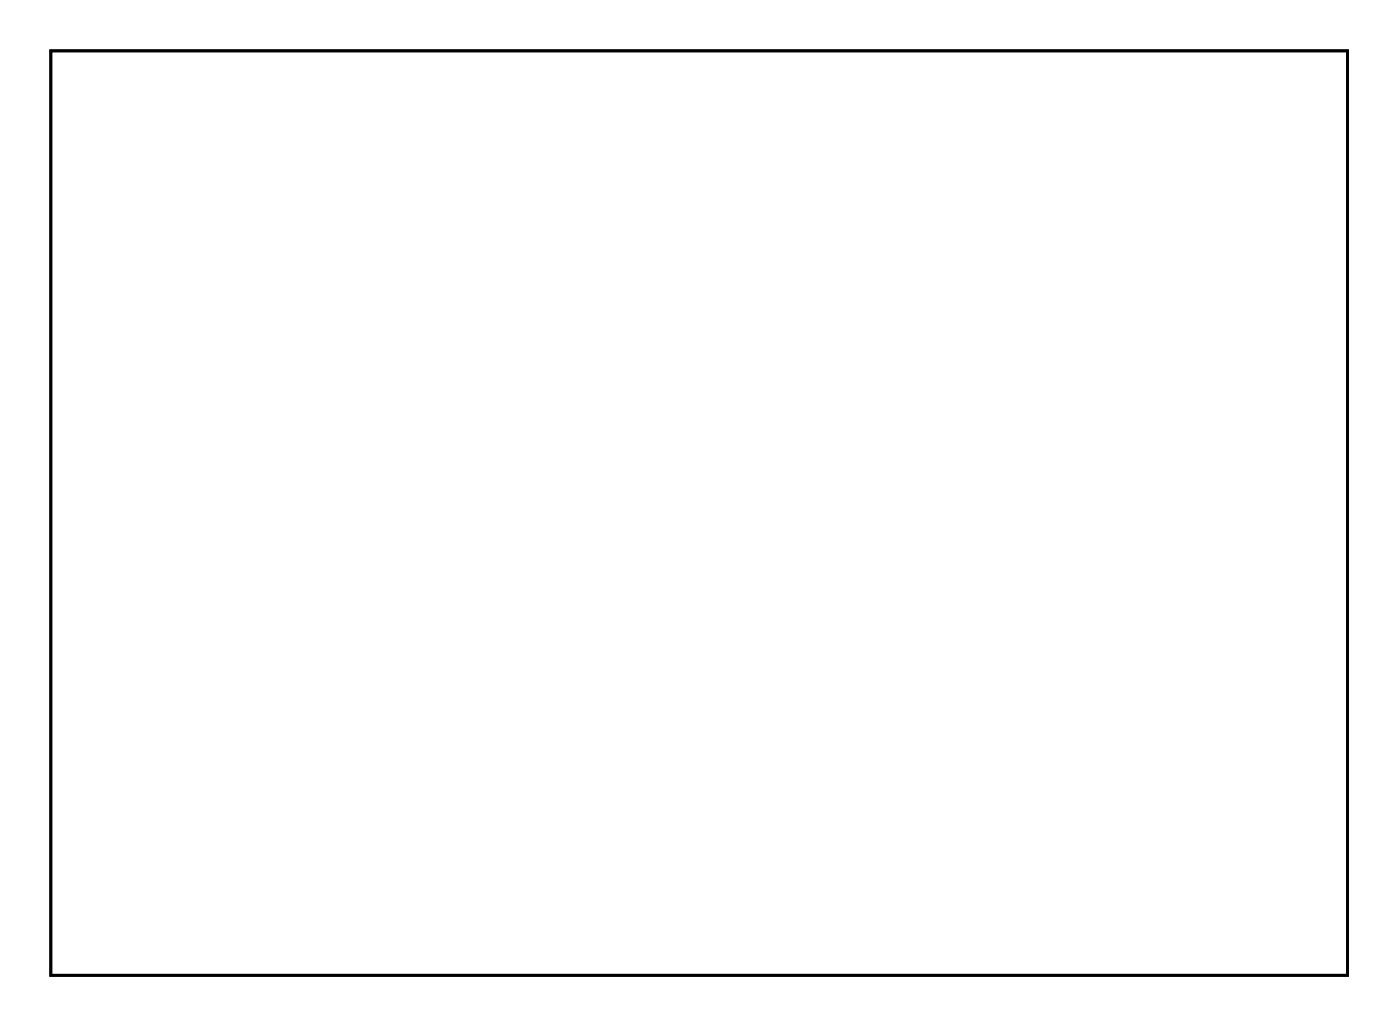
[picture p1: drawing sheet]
<svg xmlns="http://www.w3.org/2000/svg" width="100mm" height="73mm" viewBox="0 0 100 73" stroke-linecap="round" stroke-linejoin="round" font-family="sans-serif">
<path d="M3.6 3.6h92.8v66.2h-92.8z" fill="none" stroke="#000" stroke-width=".2"/>
<path d="M3.6 3.6h92.8v66.2h-92.8z" fill="none" stroke="#000" stroke-width=".07"/>
<circle cx="65.1" cy="54.1" r=".72" fill="#fff"/>
<circle cx="65.1" cy="54.1" r=".72" fill="none" stroke="#fff" stroke-width=".69" stroke-linecap="butt"/>
<path d="M63.5 53.3v1.5h3.3v-1.5zM64.4 54.1a.75 .75 0 0 1 1.5 0 .75 .75 0 0 1-1.5 0z" fill="#fff"/>
<g fill="none" stroke="#fff" stroke-width=".25">
<path d="M63.5 53.3h3.3v1.5h-3.3z"/>
<circle cx="65.1" cy="54.1" r=".72"/>
</g>
<circle cx="65.1" cy="51.5" r=".72" fill="#fff"/>
<circle cx="65.1" cy="51.5" r=".72" fill="none" stroke="#fff" stroke-width=".69" stroke-linecap="butt"/>
<path d="M63.5 50.8v1.4h3.3v-1.4zM64.4 51.5a.75 .75 0 0 1 1.5 0 .75 .75 0 0 1-1.5 0z" fill="#fff"/>
<g fill="none" stroke="#fff" stroke-width=".25">
<path d="M63.5 50.8h3.3v1.4h-3.3z"/>
<circle cx="65.1" cy="51.5" r=".72"/>
</g>
<circle cx="65.1" cy="49" r=".72" fill="#fff"/>
<circle cx="65.1" cy="49" r=".72" fill="none" stroke="#fff" stroke-width=".69" stroke-linecap="butt"/>
<path d="M63.5 48.2v1.5h3.3v-1.5zM64.4 49a.75 .75 0 0 1 1.5 0 .75 .75 0 0 1-1.5 0z" fill="#fff"/>
<g fill="none" stroke="#fff" stroke-width=".25">
<path d="M63.5 48.2h3.3v1.5h-3.3z"/>
<circle cx="65.1" cy="49" r=".72"/>
</g>
<circle cx="65.1" cy="46.4" r=".72" fill="#fff"/>
<circle cx="65.1" cy="46.4" r=".72" fill="none" stroke="#fff" stroke-width=".69" stroke-linecap="butt"/>
<path d="M63.5 45.7v1.5h3.3v-1.5zM64.4 46.4a.75 .75 0 0 1 1.5 0 .75 .75 0 0 1-1.5 0z" fill="#fff"/>
<g fill="none" stroke="#fff" stroke-width=".25">
<path d="M63.5 45.7h3.3v1.5h-3.3z"/>
<circle cx="65.1" cy="46.4" r=".72"/>
</g>
<circle cx="65.1" cy="43.9" r=".72" fill="#fff"/>
<circle cx="65.1" cy="43.9" r=".72" fill="none" stroke="#fff" stroke-width=".69" stroke-linecap="butt"/>
<path d="M63.5 43.2v1.4h3.3v-1.4zM64.4 43.9a.75 .75 0 0 1 1.5 0 .75 .75 0 0 1-1.5 0z" fill="#fff"/>
<g fill="none" stroke="#fff" stroke-width=".25">
<path d="M63.5 43.2h3.3v1.4h-3.3z"/>
<circle cx="65.1" cy="43.9" r=".72"/>
</g>
<circle cx="65.1" cy="41.4" r=".72" fill="#fff"/>
<circle cx="65.1" cy="41.4" r=".72" fill="none" stroke="#fff" stroke-width=".69" stroke-linecap="butt"/>
<path d="M63.5 40.6v1.5h3.3v-1.5zM64.4 41.4a.75 .75 0 0 1 1.5 0 .75 .75 0 0 1-1.5 0z" fill="#fff"/>
<g fill="none" stroke="#fff" stroke-width=".25">
<path d="M63.5 40.6h3.3v1.5h-3.3z"/>
<circle cx="65.1" cy="41.4" r=".72"/>
</g>
<circle cx="65.1" cy="38.8" r=".72" fill="#fff"/>
<circle cx="65.1" cy="38.8" r=".72" fill="none" stroke="#fff" stroke-width=".69" stroke-linecap="butt"/>
<path d="M63.5 38.1v1.4h3.3v-1.4zM64.4 38.8a.75 .75 0 0 1 1.5 0 .75 .75 0 0 1-1.5 0z" fill="#fff"/>
<g fill="none" stroke="#fff" stroke-width=".25">
<path d="M63.5 38.1h3.3v1.4h-3.3z"/>
<circle cx="65.1" cy="38.8" r=".72"/>
</g>
<circle cx="65.1" cy="36.3" r=".72" fill="#fff"/>
<circle cx="65.1" cy="36.3" r=".72" fill="none" stroke="#fff" stroke-width=".69" stroke-linecap="butt"/>
<path d="M63.5 35.5v1.5h3.3v-1.5zM64.4 36.3a.75 .75 0 0 1 1.5 0 .75 .75 0 0 1-1.5 0z" fill="#fff"/>
<g fill="none" stroke="#fff" stroke-width=".25">
<path d="M63.5 35.5h3.3v1.5h-3.3z"/>
<circle cx="65.1" cy="36.3" r=".72"/>
</g>
<circle cx="49.9" cy="36.3" r=".72" fill="#fff"/>
<circle cx="49.9" cy="36.3" r=".72" fill="none" stroke="#fff" stroke-width=".69" stroke-linecap="butt"/>
<path d="M48.2 35.5v1.5h3.4v-1.5zM49.2 36.3a.72 .72 0 0 1 1.4 0 .72 .72 0 0 1-1.4 0z" fill="#fff"/>
<g fill="none" stroke="#fff" stroke-width=".25">
<path d="M48.2 35.5h3.4v1.5h-3.4z"/>
<circle cx="49.9" cy="36.3" r=".72"/>
</g>
<circle cx="49.9" cy="38.8" r=".72" fill="#fff"/>
<circle cx="49.9" cy="38.8" r=".72" fill="none" stroke="#fff" stroke-width=".69" stroke-linecap="butt"/>
<path d="M48.2 38.1v1.4h3.4v-1.4zM49.2 38.8a.72 .72 0 0 1 1.4 0 .72 .72 0 0 1-1.4 0z" fill="#fff"/>
<g fill="none" stroke="#fff" stroke-width=".25">
<path d="M48.2 38.1h3.4v1.4h-3.4z"/>
<circle cx="49.9" cy="38.8" r=".72"/>
</g>
<circle cx="49.9" cy="41.4" r=".72" fill="#fff"/>
<circle cx="49.9" cy="41.4" r=".72" fill="none" stroke="#fff" stroke-width=".69" stroke-linecap="butt"/>
<path d="M48.2 40.6v1.5h3.4v-1.5zM49.2 41.4a.72 .72 0 0 1 1.4 0 .72 .72 0 0 1-1.4 0z" fill="#fff"/>
<g fill="none" stroke="#fff" stroke-width=".25">
<path d="M48.2 40.6h3.4v1.5h-3.4z"/>
<circle cx="49.9" cy="41.4" r=".72"/>
</g>
<circle cx="49.9" cy="43.9" r=".72" fill="#fff"/>
<circle cx="49.9" cy="43.9" r=".72" fill="none" stroke="#fff" stroke-width=".69" stroke-linecap="butt"/>
<path d="M48.2 43.2v1.4h3.4v-1.4zM49.2 43.9a.72 .72 0 0 1 1.4 0 .72 .72 0 0 1-1.4 0z" fill="#fff"/>
<g fill="none" stroke="#fff" stroke-width=".25">
<path d="M48.2 43.2h3.4v1.4h-3.4z"/>
<circle cx="49.9" cy="43.9" r=".72"/>
</g>
<circle cx="49.9" cy="46.4" r=".72" fill="#fff"/>
<circle cx="49.9" cy="46.4" r=".72" fill="none" stroke="#fff" stroke-width=".69" stroke-linecap="butt"/>
<path d="M48.2 45.7v1.5h3.4v-1.5zM49.2 46.4a.72 .72 0 0 1 1.4 0 .72 .72 0 0 1-1.4 0z" fill="#fff"/>
<g fill="none" stroke="#fff" stroke-width=".25">
<path d="M48.2 45.7h3.4v1.5h-3.4z"/>
<circle cx="49.9" cy="46.4" r=".72"/>
</g>
<circle cx="49.9" cy="49" r=".72" fill="#fff"/>
<circle cx="49.9" cy="49" r=".72" fill="none" stroke="#fff" stroke-width=".69" stroke-linecap="butt"/>
<path d="M48.2 48.2v1.5h3.4v-1.5zM49.2 49a.72 .72 0 0 1 1.4 0 .72 .72 0 0 1-1.4 0z" fill="#fff"/>
<g fill="none" stroke="#fff" stroke-width=".25">
<path d="M48.2 48.2h3.4v1.5h-3.4z"/>
<circle cx="49.9" cy="49" r=".72"/>
</g>
<circle cx="49.9" cy="51.5" r=".72" fill="#fff"/>
<circle cx="49.9" cy="51.5" r=".72" fill="none" stroke="#fff" stroke-width=".69" stroke-linecap="butt"/>
<path d="M48.2 50.8v1.4h3.4v-1.4zM49.2 51.5a.72 .72 0 0 1 1.4 0 .72 .72 0 0 1-1.4 0z" fill="#fff"/>
<g fill="none" stroke="#fff" stroke-width=".25">
<path d="M48.2 50.8h3.4v1.4h-3.4z"/>
<circle cx="49.9" cy="51.5" r=".72"/>
</g>
<circle cx="49.9" cy="54.1" r=".72" fill="#fff"/>
<circle cx="49.9" cy="54.1" r=".72" fill="none" stroke="#fff" stroke-width=".69" stroke-linecap="butt"/>
<path d="M48.2 53.3v1.5h3.4v-1.5zM49.2 54.1a.72 .72 0 0 1 1.4 0 .72 .72 0 0 1-1.4 0z" fill="#fff"/>
<g fill="none" stroke="#fff" stroke-width=".25">
<path d="M48.2 53.3h3.4v1.5h-3.4z"/>
<circle cx="49.9" cy="54.1" r=".72"/>
</g>
<circle cx="29.6" cy="51.4" r=".56" fill="#fff"/>
<circle cx="29.6" cy="51.4" r=".56" fill="none" stroke="#fff" stroke-width=".66" stroke-linecap="butt"/>
<path d="M29 48.3h1.1v1.1h-1.1z" fill="#fff"/>
<path d="M29 48.3h1.1v1.1h-1.1z" fill="none" stroke="#fff" stroke-width=".66" stroke-linecap="butt"/>
<circle cx="29.6" cy="48.8" r=".56" fill="#fff"/>
<circle cx="29.6" cy="48.8" r=".56" fill="none" stroke="#fff" stroke-width=".66" stroke-linecap="butt"/>
<circle cx="29.6" cy="46.3" r=".56" fill="#fff"/>
<circle cx="29.6" cy="46.3" r=".56" fill="none" stroke="#fff" stroke-width=".66" stroke-linecap="butt"/>
<circle cx="29.6" cy="43.8" r=".56" fill="#fff"/>
<circle cx="29.6" cy="43.8" r=".56" fill="none" stroke="#fff" stroke-width=".66" stroke-linecap="butt"/>
<circle cx="29.6" cy="41.3" r=".56" fill="#fff"/>
<circle cx="29.6" cy="41.3" r=".56" fill="none" stroke="#fff" stroke-width=".66" stroke-linecap="butt"/>
<path d="M29 38.2h1.1v1.1h-1.1z" fill="#fff"/>
<path d="M29 38.2h1.1v1.1h-1.1z" fill="none" stroke="#fff" stroke-width=".66" stroke-linecap="butt"/>
<circle cx="29.6" cy="38.7" r=".56" fill="#fff"/>
<circle cx="29.6" cy="38.7" r=".56" fill="none" stroke="#fff" stroke-width=".66" stroke-linecap="butt"/>
<circle cx="29.6" cy="36.2" r=".56" fill="#fff"/>
<circle cx="29.6" cy="36.2" r=".56" fill="none" stroke="#fff" stroke-width=".66" stroke-linecap="butt"/>
<circle cx="29.6" cy="33.7" r=".56" fill="#fff"/>
<circle cx="29.6" cy="33.7" r=".56" fill="none" stroke="#fff" stroke-width=".66" stroke-linecap="butt"/>
<circle cx="29.6" cy="31.1" r=".56" fill="#fff"/>
<circle cx="29.6" cy="31.1" r=".56" fill="none" stroke="#fff" stroke-width=".66" stroke-linecap="butt"/>
<circle cx="29.6" cy="28.6" r=".56" fill="#fff"/>
<circle cx="29.6" cy="28.6" r=".56" fill="none" stroke="#fff" stroke-width=".66" stroke-linecap="butt"/>
<circle cx="29.6" cy="26.1" r=".56" fill="#fff"/>
<circle cx="29.6" cy="26.1" r=".56" fill="none" stroke="#fff" stroke-width=".66" stroke-linecap="butt"/>
<circle cx="29.6" cy="23.6" r=".56" fill="#fff"/>
<circle cx="29.6" cy="23.6" r=".56" fill="none" stroke="#fff" stroke-width=".66" stroke-linecap="butt"/>
<circle cx="29.6" cy="21" r=".56" fill="#fff"/>
<circle cx="29.6" cy="21" r=".56" fill="none" stroke="#fff" stroke-width=".66" stroke-linecap="butt"/>
<circle cx="29.6" cy="18.5" r=".56" fill="#fff"/>
<circle cx="29.6" cy="18.5" r=".56" fill="none" stroke="#fff" stroke-width=".66" stroke-linecap="butt"/>
<circle cx="29.6" cy="16" r=".56" fill="#fff"/>
<circle cx="29.6" cy="16" r=".56" fill="none" stroke="#fff" stroke-width=".66" stroke-linecap="butt"/>
<circle cx="6.9" cy="16" r=".56" fill="#fff"/>
<circle cx="6.9" cy="16" r=".56" fill="none" stroke="#fff" stroke-width=".66" stroke-linecap="butt"/>
<circle cx="6.9" cy="18.5" r=".56" fill="#fff"/>
<circle cx="6.9" cy="18.5" r=".56" fill="none" stroke="#fff" stroke-width=".66" stroke-linecap="butt"/>
<circle cx="6.9" cy="21" r=".56" fill="#fff"/>
<circle cx="6.9" cy="21" r=".56" fill="none" stroke="#fff" stroke-width=".66" stroke-linecap="butt"/>
<circle cx="6.9" cy="23.6" r=".56" fill="#fff"/>
<circle cx="6.9" cy="23.6" r=".56" fill="none" stroke="#fff" stroke-width=".66" stroke-linecap="butt"/>
<circle cx="6.9" cy="26.1" r=".56" fill="#fff"/>
<circle cx="6.9" cy="26.1" r=".56" fill="none" stroke="#fff" stroke-width=".66" stroke-linecap="butt"/>
<circle cx="6.9" cy="28.6" r=".56" fill="#fff"/>
<circle cx="6.9" cy="28.6" r=".56" fill="none" stroke="#fff" stroke-width=".66" stroke-linecap="butt"/>
<path d="M6.3 30.6h1.1v1.1h-1.1z" fill="#fff"/>
<path d="M6.3 30.6h1.1v1.1h-1.1z" fill="none" stroke="#fff" stroke-width=".66" stroke-linecap="butt"/>
<circle cx="6.9" cy="31.1" r=".56" fill="#fff"/>
<circle cx="6.9" cy="31.1" r=".56" fill="none" stroke="#fff" stroke-width=".66" stroke-linecap="butt"/>
<circle cx="6.9" cy="33.7" r=".56" fill="#fff"/>
<circle cx="6.9" cy="33.7" r=".56" fill="none" stroke="#fff" stroke-width=".66" stroke-linecap="butt"/>
<circle cx="6.9" cy="36.2" r=".56" fill="#fff"/>
<circle cx="6.9" cy="36.2" r=".56" fill="none" stroke="#fff" stroke-width=".66" stroke-linecap="butt"/>
<circle cx="6.9" cy="38.7" r=".56" fill="#fff"/>
<circle cx="6.9" cy="38.7" r=".56" fill="none" stroke="#fff" stroke-width=".66" stroke-linecap="butt"/>
<circle cx="6.9" cy="41.3" r=".56" fill="#fff"/>
<circle cx="6.9" cy="41.3" r=".56" fill="none" stroke="#fff" stroke-width=".66" stroke-linecap="butt"/>
<circle cx="6.9" cy="43.8" r=".56" fill="#fff"/>
<circle cx="6.9" cy="43.8" r=".56" fill="none" stroke="#fff" stroke-width=".66" stroke-linecap="butt"/>
<circle cx="6.9" cy="46.3" r=".56" fill="#fff"/>
<circle cx="6.9" cy="46.3" r=".56" fill="none" stroke="#fff" stroke-width=".66" stroke-linecap="butt"/>
<path d="M6.3 48.3h1.1v1.1h-1.1z" fill="#fff"/>
<path d="M6.3 48.3h1.1v1.1h-1.1z" fill="none" stroke="#fff" stroke-width=".66" stroke-linecap="butt"/>
<circle cx="6.9" cy="48.8" r=".56" fill="#fff"/>
<circle cx="6.9" cy="48.8" r=".56" fill="none" stroke="#fff" stroke-width=".66" stroke-linecap="butt"/>
<circle cx="6.9" cy="51.4" r=".56" fill="#fff"/>
<circle cx="6.9" cy="51.4" r=".56" fill="none" stroke="#fff" stroke-width=".66" stroke-linecap="butt"/>
<path d="M42.3 23.4h1.4v1.4h-1.4z" fill="#fff"/>
<path d="M42.3 23.4h1.4v1.4h-1.4z" fill="none" stroke="#fff" stroke-width=".76" stroke-linecap="butt"/>
<circle cx="43" cy="24.1" r=".7" fill="#fff"/>
<circle cx="43" cy="24.1" r=".7" fill="none" stroke="#fff" stroke-width=".76" stroke-linecap="butt"/>
<circle cx="35.4" cy="24.1" r=".7" fill="#fff"/>
<circle cx="35.4" cy="24.1" r=".7" fill="none" stroke="#fff" stroke-width=".76" stroke-linecap="butt"/>
<circle cx="43" cy="26.7" r=".7" fill="#fff"/>
<circle cx="43" cy="26.7" r=".7" fill="none" stroke="#fff" stroke-width=".76" stroke-linecap="butt"/>
<circle cx="35.4" cy="26.7" r=".7" fill="#fff"/>
<circle cx="35.4" cy="26.7" r=".7" fill="none" stroke="#fff" stroke-width=".76" stroke-linecap="butt"/>
<circle cx="43" cy="29.2" r=".7" fill="#fff"/>
<circle cx="43" cy="29.2" r=".7" fill="none" stroke="#fff" stroke-width=".76" stroke-linecap="butt"/>
<circle cx="35.4" cy="29.2" r=".7" fill="#fff"/>
<circle cx="35.4" cy="29.2" r=".7" fill="none" stroke="#fff" stroke-width=".76" stroke-linecap="butt"/>
<circle cx="43" cy="31.7" r=".7" fill="#fff"/>
<circle cx="43" cy="31.7" r=".7" fill="none" stroke="#fff" stroke-width=".76" stroke-linecap="butt"/>
<circle cx="35.4" cy="31.7" r=".7" fill="#fff"/>
<circle cx="35.4" cy="31.7" r=".7" fill="none" stroke="#fff" stroke-width=".76" stroke-linecap="butt"/>
<circle cx="43" cy="34.3" r=".7" fill="#fff"/>
<circle cx="43" cy="34.3" r=".7" fill="none" stroke="#fff" stroke-width=".76" stroke-linecap="butt"/>
<circle cx="35.4" cy="34.3" r=".7" fill="#fff"/>
<circle cx="35.4" cy="34.3" r=".7" fill="none" stroke="#fff" stroke-width=".76" stroke-linecap="butt"/>
<circle cx="43" cy="36.8" r=".7" fill="#fff"/>
<circle cx="43" cy="36.8" r=".7" fill="none" stroke="#fff" stroke-width=".76" stroke-linecap="butt"/>
<circle cx="35.4" cy="36.8" r=".7" fill="#fff"/>
<circle cx="35.4" cy="36.8" r=".7" fill="none" stroke="#fff" stroke-width=".76" stroke-linecap="butt"/>
<circle cx="43" cy="39.4" r=".7" fill="#fff"/>
<circle cx="43" cy="39.4" r=".7" fill="none" stroke="#fff" stroke-width=".76" stroke-linecap="butt"/>
<circle cx="35.4" cy="39.4" r=".7" fill="#fff"/>
<circle cx="35.4" cy="39.4" r=".7" fill="none" stroke="#fff" stroke-width=".76" stroke-linecap="butt"/>
<circle cx="43" cy="41.9" r=".7" fill="#fff"/>
<circle cx="43" cy="41.9" r=".7" fill="none" stroke="#fff" stroke-width=".76" stroke-linecap="butt"/>
<circle cx="35.4" cy="41.9" r=".7" fill="#fff"/>
<circle cx="35.4" cy="41.9" r=".7" fill="none" stroke="#fff" stroke-width=".76" stroke-linecap="butt"/>
<circle cx="65.1" cy="28.7" r=".72" fill="#fff"/>
<circle cx="65.1" cy="28.7" r=".72" fill="none" stroke="#fff" stroke-width=".69" stroke-linecap="butt"/>
<path d="M63.5 27.9v1.5h3.3v-1.5zM64.4 28.7a.75 .75 0 0 1 1.5 0 .75 .75 0 0 1-1.5 0z" fill="#fff"/>
<g fill="none" stroke="#fff" stroke-width=".25">
<path d="M63.5 27.9h3.3v1.5h-3.3z"/>
<circle cx="65.1" cy="28.7" r=".72"/>
</g>
<circle cx="65.1" cy="26.1" r=".72" fill="#fff"/>
<circle cx="65.1" cy="26.1" r=".72" fill="none" stroke="#fff" stroke-width=".69" stroke-linecap="butt"/>
<path d="M63.5 25.4v1.4h3.3v-1.4zM64.4 26.1a.75 .75 0 0 1 1.5 0 .75 .75 0 0 1-1.5 0z" fill="#fff"/>
<g fill="none" stroke="#fff" stroke-width=".25">
<path d="M63.5 25.4h3.3v1.4h-3.3z"/>
<circle cx="65.1" cy="26.1" r=".72"/>
</g>
<circle cx="65.1" cy="23.6" r=".72" fill="#fff"/>
<circle cx="65.1" cy="23.6" r=".72" fill="none" stroke="#fff" stroke-width=".69" stroke-linecap="butt"/>
<path d="M63.5 22.8v1.5h3.3v-1.5zM64.4 23.6a.75 .75 0 0 1 1.5 0 .75 .75 0 0 1-1.5 0z" fill="#fff"/>
<g fill="none" stroke="#fff" stroke-width=".25">
<path d="M63.5 22.8h3.3v1.5h-3.3z"/>
<circle cx="65.1" cy="23.6" r=".72"/>
</g>
<circle cx="65.1" cy="21" r=".72" fill="#fff"/>
<circle cx="65.1" cy="21" r=".72" fill="none" stroke="#fff" stroke-width=".69" stroke-linecap="butt"/>
<path d="M63.5 20.3v1.5h3.3v-1.5zM64.4 21a.75 .75 0 0 1 1.5 0 .75 .75 0 0 1-1.5 0z" fill="#fff"/>
<g fill="none" stroke="#fff" stroke-width=".25">
<path d="M63.5 20.3h3.3v1.5h-3.3z"/>
<circle cx="65.1" cy="21" r=".72"/>
</g>
<circle cx="65.1" cy="18.5" r=".72" fill="#fff"/>
<circle cx="65.1" cy="18.5" r=".72" fill="none" stroke="#fff" stroke-width=".69" stroke-linecap="butt"/>
<path d="M63.5 17.8v1.4h3.3v-1.4zM64.4 18.5a.75 .75 0 0 1 1.5 0 .75 .75 0 0 1-1.5 0z" fill="#fff"/>
<g fill="none" stroke="#fff" stroke-width=".25">
<path d="M63.5 17.8h3.3v1.4h-3.3z"/>
<circle cx="65.1" cy="18.5" r=".72"/>
</g>
<circle cx="65.1" cy="16" r=".72" fill="#fff"/>
<circle cx="65.1" cy="16" r=".72" fill="none" stroke="#fff" stroke-width=".69" stroke-linecap="butt"/>
<path d="M63.5 15.2v1.5h3.3v-1.5zM64.4 16a.75 .75 0 0 1 1.5 0 .75 .75 0 0 1-1.5 0z" fill="#fff"/>
<g fill="none" stroke="#fff" stroke-width=".25">
<path d="M63.5 15.2h3.3v1.5h-3.3z"/>
<circle cx="65.1" cy="16" r=".72"/>
</g>
<circle cx="65.1" cy="13.4" r=".72" fill="#fff"/>
<circle cx="65.1" cy="13.4" r=".72" fill="none" stroke="#fff" stroke-width=".69" stroke-linecap="butt"/>
<path d="M63.5 12.7v1.4h3.3v-1.4zM64.4 13.4a.75 .75 0 0 1 1.5 0 .75 .75 0 0 1-1.5 0z" fill="#fff"/>
<g fill="none" stroke="#fff" stroke-width=".25">
<path d="M63.5 12.7h3.3v1.4h-3.3z"/>
<circle cx="65.1" cy="13.4" r=".72"/>
</g>
<circle cx="65.1" cy="10.9" r=".72" fill="#fff"/>
<circle cx="65.1" cy="10.9" r=".72" fill="none" stroke="#fff" stroke-width=".69" stroke-linecap="butt"/>
<path d="M63.5 10.1v1.5h3.3v-1.5zM64.4 10.9a.75 .75 0 0 1 1.5 0 .75 .75 0 0 1-1.5 0z" fill="#fff"/>
<g fill="none" stroke="#fff" stroke-width=".25">
<path d="M63.5 10.1h3.3v1.5h-3.3z"/>
<circle cx="65.1" cy="10.9" r=".72"/>
</g>
<circle cx="49.9" cy="10.9" r=".72" fill="#fff"/>
<circle cx="49.9" cy="10.9" r=".72" fill="none" stroke="#fff" stroke-width=".69" stroke-linecap="butt"/>
<path d="M48.2 10.1v1.5h3.4v-1.5zM49.2 10.9a.72 .72 0 0 1 1.4 0 .72 .72 0 0 1-1.4 0z" fill="#fff"/>
<g fill="none" stroke="#fff" stroke-width=".25">
<path d="M48.2 10.1h3.4v1.5h-3.4z"/>
<circle cx="49.9" cy="10.9" r=".72"/>
</g>
<circle cx="49.9" cy="13.4" r=".72" fill="#fff"/>
<circle cx="49.9" cy="13.4" r=".72" fill="none" stroke="#fff" stroke-width=".69" stroke-linecap="butt"/>
<path d="M48.2 12.7v1.4h3.4v-1.4zM49.2 13.4a.72 .72 0 0 1 1.4 0 .72 .72 0 0 1-1.4 0z" fill="#fff"/>
<g fill="none" stroke="#fff" stroke-width=".25">
<path d="M48.2 12.7h3.4v1.4h-3.4z"/>
<circle cx="49.9" cy="13.4" r=".72"/>
</g>
<circle cx="49.9" cy="16" r=".72" fill="#fff"/>
<circle cx="49.9" cy="16" r=".72" fill="none" stroke="#fff" stroke-width=".69" stroke-linecap="butt"/>
<path d="M48.2 15.2v1.5h3.4v-1.5zM49.2 16a.72 .72 0 0 1 1.4 0 .72 .72 0 0 1-1.4 0z" fill="#fff"/>
<g fill="none" stroke="#fff" stroke-width=".25">
<path d="M48.2 15.2h3.4v1.5h-3.4z"/>
<circle cx="49.9" cy="16" r=".72"/>
</g>
<circle cx="49.9" cy="18.5" r=".72" fill="#fff"/>
<circle cx="49.9" cy="18.5" r=".72" fill="none" stroke="#fff" stroke-width=".69" stroke-linecap="butt"/>
<path d="M48.2 17.8v1.4h3.4v-1.4zM49.2 18.5a.72 .72 0 0 1 1.4 0 .72 .72 0 0 1-1.4 0z" fill="#fff"/>
<g fill="none" stroke="#fff" stroke-width=".25">
<path d="M48.2 17.8h3.4v1.4h-3.4z"/>
<circle cx="49.9" cy="18.5" r=".72"/>
</g>
<circle cx="49.9" cy="21" r=".72" fill="#fff"/>
<circle cx="49.9" cy="21" r=".72" fill="none" stroke="#fff" stroke-width=".69" stroke-linecap="butt"/>
<path d="M48.2 20.3v1.5h3.4v-1.5zM49.2 21a.72 .72 0 0 1 1.4 0 .72 .72 0 0 1-1.4 0z" fill="#fff"/>
<g fill="none" stroke="#fff" stroke-width=".25">
<path d="M48.2 20.3h3.4v1.5h-3.4z"/>
<circle cx="49.9" cy="21" r=".72"/>
</g>
<circle cx="49.9" cy="23.6" r=".72" fill="#fff"/>
<circle cx="49.9" cy="23.6" r=".72" fill="none" stroke="#fff" stroke-width=".69" stroke-linecap="butt"/>
<path d="M48.2 22.8v1.5h3.4v-1.5zM49.2 23.6a.72 .72 0 0 1 1.4 0 .72 .72 0 0 1-1.4 0z" fill="#fff"/>
<g fill="none" stroke="#fff" stroke-width=".25">
<path d="M48.2 22.8h3.4v1.5h-3.4z"/>
<circle cx="49.9" cy="23.6" r=".72"/>
</g>
<circle cx="49.9" cy="26.1" r=".72" fill="#fff"/>
<circle cx="49.9" cy="26.1" r=".72" fill="none" stroke="#fff" stroke-width=".69" stroke-linecap="butt"/>
<path d="M48.2 25.4v1.4h3.4v-1.4zM49.2 26.1a.72 .72 0 0 1 1.4 0 .72 .72 0 0 1-1.4 0z" fill="#fff"/>
<g fill="none" stroke="#fff" stroke-width=".25">
<path d="M48.2 25.4h3.4v1.4h-3.4z"/>
<circle cx="49.9" cy="26.1" r=".72"/>
</g>
<circle cx="49.9" cy="28.7" r=".72" fill="#fff"/>
<circle cx="49.9" cy="28.7" r=".72" fill="none" stroke="#fff" stroke-width=".69" stroke-linecap="butt"/>
<path d="M48.2 27.9v1.5h3.4v-1.5zM49.2 28.7a.72 .72 0 0 1 1.4 0 .72 .72 0 0 1-1.4 0z" fill="#fff"/>
<g fill="none" stroke="#fff" stroke-width=".25">
<path d="M48.2 27.9h3.4v1.5h-3.4z"/>
<circle cx="49.9" cy="28.7" r=".72"/>
</g>
<circle cx="86.7" cy="7.1" r=".64" fill="#fff"/>
<circle cx="86.7" cy="7.1" r=".64" fill="none" stroke="#fff" stroke-width=".76"/>
<circle cx="84.2" cy="7.1" r=".64" fill="#fff"/>
<circle cx="84.2" cy="7.1" r=".64" fill="none" stroke="#fff" stroke-width=".76"/>
<circle cx="42.3" cy="61.7" r=".74" fill="#fff"/>
<circle cx="42.3" cy="61.7" r=".74" fill="none" stroke="#fff" stroke-width=".76" stroke-linecap="butt"/>
<circle cx="44.8" cy="61.7" r=".74" fill="#fff"/>
<circle cx="44.8" cy="61.7" r=".74" fill="none" stroke="#fff" stroke-width=".76" stroke-linecap="butt"/>
<circle cx="65.1" cy="61.7" r=".74" fill="#fff"/>
<circle cx="65.1" cy="61.7" r=".74" fill="none" stroke="#fff" stroke-width=".76" stroke-linecap="butt"/>
<circle cx="67.7" cy="61.7" r=".74" fill="#fff"/>
<circle cx="67.7" cy="61.7" r=".74" fill="none" stroke="#fff" stroke-width=".76" stroke-linecap="butt"/>
<circle cx="49.9" cy="61.7" r=".74" fill="#fff"/>
<circle cx="49.9" cy="61.7" r=".74" fill="none" stroke="#fff" stroke-width=".76" stroke-linecap="butt"/>
<circle cx="52.4" cy="61.7" r=".74" fill="#fff"/>
<circle cx="52.4" cy="61.7" r=".74" fill="none" stroke="#fff" stroke-width=".76" stroke-linecap="butt"/>
<circle cx="57.5" cy="61.7" r=".74" fill="#fff"/>
<circle cx="57.5" cy="61.7" r=".74" fill="none" stroke="#fff" stroke-width=".76" stroke-linecap="butt"/>
<circle cx="60.1" cy="61.7" r=".74" fill="#fff"/>
<circle cx="60.1" cy="61.7" r=".74" fill="none" stroke="#fff" stroke-width=".76" stroke-linecap="butt"/>
<path d="M72 65.3h1.5v1.5h-1.5z" fill="#fff"/>
<path d="M72 65.3h1.5v1.5h-1.5z" fill="none" stroke="#fff" stroke-width=".76" stroke-linecap="butt"/>
<circle cx="92.8" cy="66" r=".74" fill="#fff"/>
<circle cx="92.8" cy="66" r=".74" fill="none" stroke="#fff" stroke-width=".76" stroke-linecap="butt"/>
<circle cx="72.8" cy="66" r=".74" fill="#fff"/>
<circle cx="72.8" cy="66" r=".74" fill="none" stroke="#fff" stroke-width=".76" stroke-linecap="butt"/>
<circle cx="92.8" cy="21" r=".74" fill="#fff"/>
<circle cx="92.8" cy="21" r=".74" fill="none" stroke="#fff" stroke-width=".76" stroke-linecap="butt"/>
<circle cx="72.8" cy="21" r=".74" fill="#fff"/>
<circle cx="72.8" cy="21" r=".74" fill="none" stroke="#fff" stroke-width=".76" stroke-linecap="butt"/>
<path d="M92 65.3h1.5v1.5h-1.5z" fill="#fff"/>
<path d="M92 65.3h1.5v1.5h-1.5z" fill="none" stroke="#fff" stroke-width=".76" stroke-linecap="butt"/>
<path d="M92 20.3h1.5v1.5h-1.5z" fill="#fff"/>
<path d="M92 20.3h1.5v1.5h-1.5z" fill="none" stroke="#fff" stroke-width=".76" stroke-linecap="butt"/>
<path d="M72 20.3h1.5v1.5h-1.5z" fill="#fff"/>
<path d="M72 20.3h1.5v1.5h-1.5z" fill="none" stroke="#fff" stroke-width=".76" stroke-linecap="butt"/>
<circle cx="54.2" cy="53.8" r=".35" fill="#fff"/>
<circle cx="54.2" cy="53.8" r=".35" fill="none" stroke="#fff" stroke-width=".55"/>
<circle cx="70.6" cy="54.4" r=".35" fill="#fff"/>
<circle cx="70.6" cy="54.4" r=".35" fill="none" stroke="#fff" stroke-width=".55"/>
<circle cx="37.7" cy="42.2" r=".35" fill="#fff"/>
<circle cx="37.7" cy="42.2" r=".35" fill="none" stroke="#fff" stroke-width=".55"/>
<circle cx="72.5" cy="42.9" r=".35" fill="#fff"/>
<circle cx="72.5" cy="42.9" r=".35" fill="none" stroke="#fff" stroke-width=".55"/>
<circle cx="54.2" cy="8.1" r=".35" fill="#fff"/>
<circle cx="54.2" cy="8.1" r=".35" fill="none" stroke="#fff" stroke-width=".55"/>
<circle cx="37.7" cy="27.6" r=".35" fill="#fff"/>
<circle cx="37.7" cy="27.6" r=".35" fill="none" stroke="#fff" stroke-width=".55"/>
<circle cx="60.9" cy="39.2" r=".35" fill="#fff"/>
<circle cx="60.9" cy="39.2" r=".35" fill="none" stroke="#fff" stroke-width=".55"/>
<circle cx="74.9" cy="16.6" r=".35" fill="#fff"/>
<circle cx="74.9" cy="16.6" r=".35" fill="none" stroke="#fff" stroke-width=".55"/>
<circle cx="59.7" cy="36.1" r=".35" fill="#fff"/>
<circle cx="59.7" cy="36.1" r=".35" fill="none" stroke="#fff" stroke-width=".55"/>
<circle cx="38.9" cy="33.7" r=".35" fill="#fff"/>
<circle cx="38.9" cy="33.7" r=".35" fill="none" stroke="#fff" stroke-width=".55"/>
</svg>
